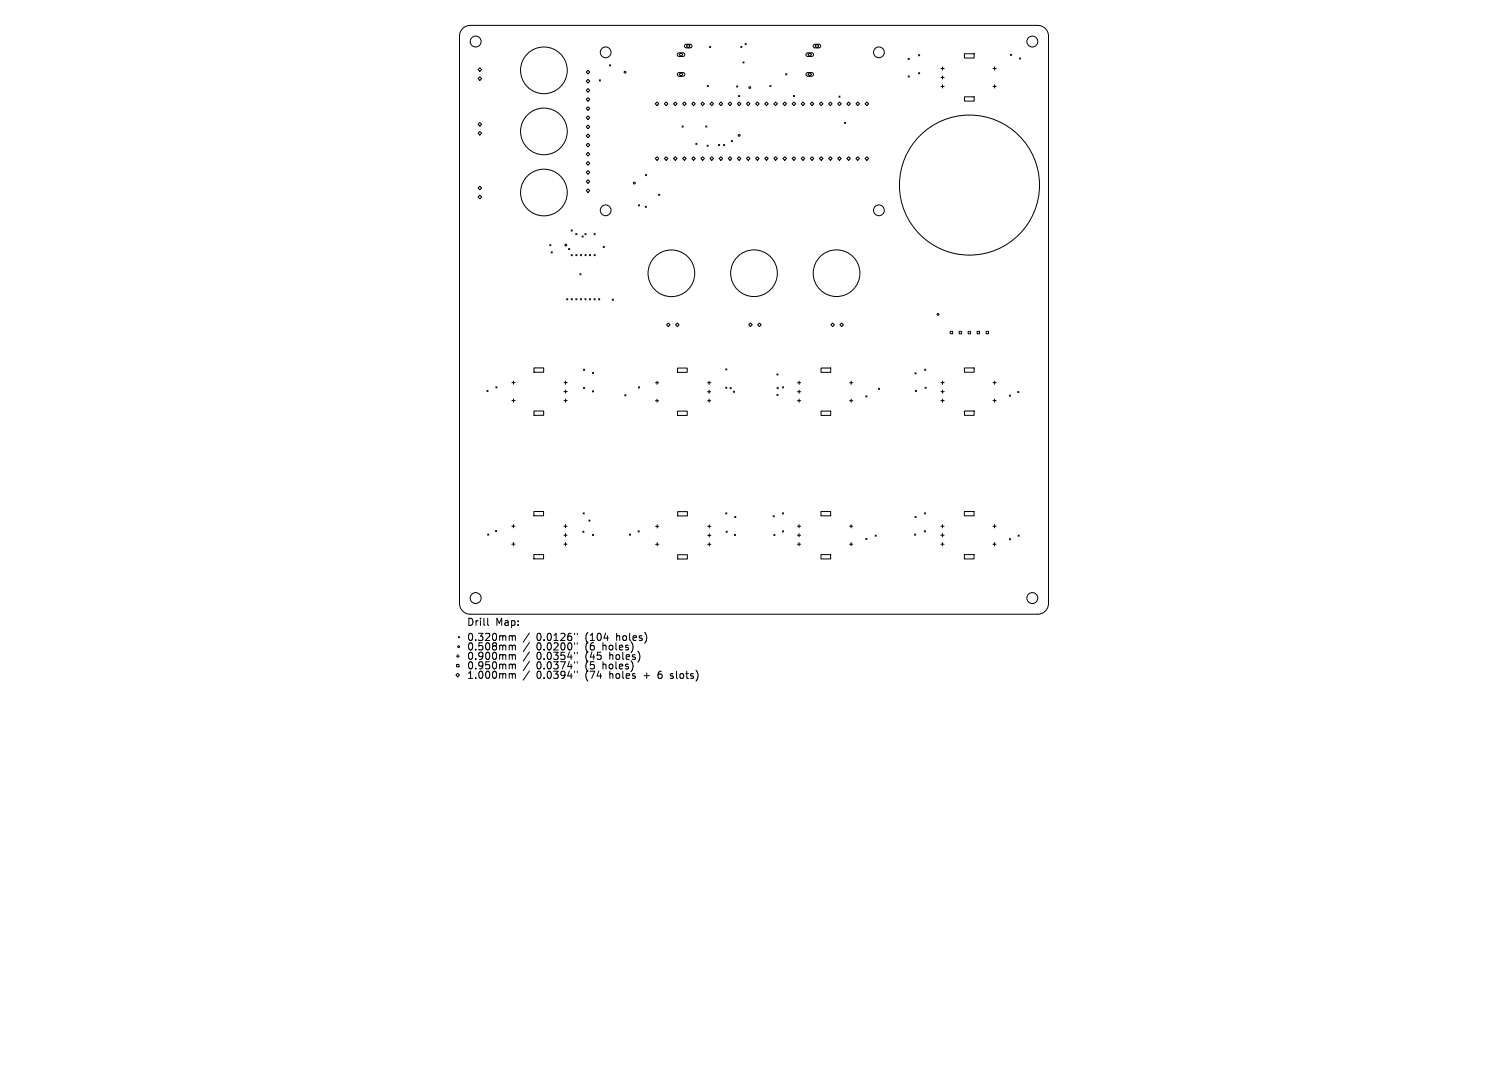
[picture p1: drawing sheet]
<svg xmlns="http://www.w3.org/2000/svg" width="297mm" height="210mm" viewBox="0 0 297 210" stroke-linecap="round" stroke-linejoin="round" font-family="sans-serif">
<defs><g id="words">
<g font-size="2">
<text x="91.9" y="123.5">Drill</text>
<text x="97.6" y="123.5">Map:</text>
<text x="91.9" y="126.5">0.320mm</text>
<text x="91.9" y="128.3">0.508mm</text>
<text x="91.9" y="130.2">0.900mm</text>
<text x="105.7" y="126.5">0.0126&quot;</text>
<text x="105.7" y="128.3">0.0200&quot;</text>
<text x="105.7" y="130.2">0.0354&quot;</text>
<text x="115.4" y="126.5">(104</text>
<text x="115.4" y="128.3">(6</text>
<text x="115.4" y="130.2">(45</text>
<text x="118.9" y="128.3">holes)</text>
<text x="120.2" y="130.2">holes)</text>
<text x="121.6" y="126.5">holes)</text>
<text x="91.9" y="132.1">0.950mm</text>
<text x="91.9" y="133.9">1.000mm</text>
<text x="105.7" y="132.1">0.0374&quot;</text>
<text x="105.7" y="133.9">0.0394&quot;</text>
<text x="115.4" y="132.1">(5</text>
<text x="115.4" y="133.9">(74</text>
<text x="118.9" y="132.1">holes)</text>
<text x="120.2" y="133.9">holes</text>
<text x="127.1" y="133.9">+</text>
<text x="130.1" y="133.9">6</text>
<text x="132.6" y="133.9">slots)</text>
</g>
</g></defs>
<g fill="none" stroke="#000" stroke-width=".2">
<path d="M91.1 5.6l.8-.5 .7-.1h111.8a2.12 2.12 0 0 1 2.1 2.1v111.8a2.12 2.12 0 0 1-2.1 2.1h-111.8a2.12 2.12 0 0 1-2.1-2.1v-111.8l.1-.7zM94.2 13.7l.3-.3 .4 .3-.4 .4zM94.2 15.5l.3-.4 .4 .4-.4 .3zM115.5 14.2l.3-.4 .4 .4-.4 .3zM115.5 16l.3-.4 .4 .4-.4 .3zM115.5 17.8l.3-.4 .4 .4-.4 .3zM115.5 19.6l.3-.4 .4 .4-.4 .3zM118 15.7l.3 .3M118.3 15.7l-.3 .3M120 12.8l.3 .2M120.3 12.8l-.3 .2M133.5 10.5l1.1-.1 .2 .2 .1 .3-.3 .2h-.9l-.3-.2z"/>
<path d="M133.5 14.4l1.1-.1 .2 .2 .1 .2-.3 .3h-.9l-.3-.3zM133.8 10.8l.3-.4 .4 .4-.4 .3zM133.8 14.7l.3-.4 .4 .4-.4 .3zM134.9 8.8l1.1-.1 .2 .2 .1 .3-.3 .2h-.9l-.3-.2zM135.5 8.7l.4 .4-.4 .3-.3-.3zM139.3 16.8l.2 .3M139.5 16.8l-.2 .3M139.7 9.1l.3 .3M140 9.1l-.3 .3M145.1 16.9l.2 .3M145.3 16.9l-.2 .3M145.5 18.8l.2 .2"/>
<path d="M145.7 18.8l-.2 .2M145.9 9.1l.2 .3M146.1 9.1l-.2 .3M146.3 12.2l.3 .2M146.6 12.2l-.3 .2M146.8 8.6l.2 .2M147 8.6l-.2 .2M151.6 16.8l.2 .3M151.8 16.8l-.2 .3M154.7 14.5l.3 .3M155 14.5l-.3 .3M156.3 18.8l.2 .2"/>
<path d="M156.5 18.8l-.2 .2M158.8 10.5l1.2-.1 .2 .2v.3l-.3 .2h-.9l-.3-.2zM158.8 14.4l1.2-.1 .2 .2v.2l-.3 .3h-.9l-.3-.3zM159.1 10.8l.4-.4 .3 .4-.3 .3zM159.1 14.7l.4-.4 .3 .4-.3 .3zM160.3 8.8l1.1-.1 .2 .2v.3l-.3 .2h-.9l-.2-.2zM160.9 8.7l.3 .4-.3 .3-.4-.3zM165.2 18.9l.3 .2M165.5 18.9l-.3 .2M178.9 11.5l.2 .2M178.9 14.9l.2 .3M179.1 11.5l-.2 .2"/>
<path d="M179.1 14.9l-.2 .3M180.9 10.8l.2 .2M180.9 14.3l.2 .2M181.1 10.8l-.2 .2M181.1 14.3l-.2 .2M185.3 13.5h.7M185.3 15.3h.7M185.3 17h.7M185.6 13.2v.6M185.6 14.9v.7M185.6 16.7v.6M190 10.6h1.9v.8h-1.9z"/>
<path d="M190 19.1h1.9v.8h-1.9zM195.6 13.5h.6M195.6 17h.6M195.9 13.2v.6M195.9 16.7v.6M199 10.7l.2 .2M199.2 10.7l-.2 .2M200.8 11.4l.2 .2M201 11.4l-.2 .2M94.2 24.5l.3-.4 .4 .4-.4 .3zM94.2 26.3l.3-.4 .4 .4-.4 .3zM94.2 37l.3-.3 .4 .3-.4 .4z"/>
<path d="M94.2 38.8l.3-.4 .4 .4-.4 .4zM115.5 21.4l.3-.4 .4 .4-.4 .3zM115.5 23.2l.3-.4 .4 .4-.4 .3zM115.5 25l.3-.4 .4 .4-.4 .3zM115.5 26.8l.3-.4 .4 .4-.4 .3zM115.5 28.6l.3-.4 .4 .4-.4 .3zM115.5 30.4l.3-.4 .4 .4-.4 .3zM115.5 32.2l.3-.4 .4 .4-.4 .3zM115.5 34l.3-.4 .4 .4-.4 .3zM115.5 35.8l.3-.4 .4 .4-.4 .3zM115.5 37.6l.3-.4 .4 .4-.4 .3zM127.1 34.4l.2 .2"/>
<path d="M127.3 34.4l-.2 .2M129 20.5l.4-.4 .4 .4-.4 .3zM129 31.2l.4-.3 .4 .3-.4 .4zM129.7 38.3l.2 .2M129.9 38.3l-.2 .2M130.8 20.5l.4-.4 .4 .4-.4 .3zM130.8 31.2l.4-.3 .4 .3-.4 .4zM132.6 31.2l.4-.3 .3 .3-.3 .4zM133 20.1l.3 .4-.3 .3-.4-.3zM134.3 24.8l.3 .2M134.4 31.2l.4-.3 .3 .3-.3 .4zM134.6 24.8l-.3 .2"/>
<path d="M134.8 20.1l.3 .4-.3 .3-.4-.3zM136.2 31.2l.4-.3 .3 .3-.3 .4zM136.6 20.1l.3 .4-.3 .3-.4-.3zM137 28.2l.3 .3M137.3 28.2l-.3 .3M138 20.5l.4-.4 .3 .4-.3 .3zM138 31.2l.4-.3 .3 .3-.3 .4zM139 24.8l.2 .2M139.2 24.8l-.2 .2M139.3 28.6l.2 .2M139.5 28.6l-.2 .2M139.8 20.5l.4-.4 .3 .4-.3 .3z"/>
<path d="M139.8 31.2l.4-.3 .3 .3-.3 .4zM141.5 28.5l.2 .2M141.6 31.2l.4-.3 .3 .3-.3 .4zM141.7 28.5l-.2 .2M142 20.1l.3 .4-.3 .3-.4-.3zM142.5 28.5l.2 .2M142.7 28.5l-.2 .2M143.4 31.2l.4-.3 .3 .3-.3 .4zM143.8 20.1l.3 .4-.3 .3-.4-.3zM144 27.7l.3 .2M144.3 27.7l-.3 .2M145.2 31.2l.4-.3 .3 .3-.3 .4z"/>
<path d="M145.6 20.1l.3 .4-.3 .3-.4-.3zM147 20.5l.4-.4 .3 .4-.3 .3zM147 31.2l.4-.3 .3 .3-.3 .4zM148.8 20.5l.4-.4 .3 .4-.3 .3zM148.8 31.2l.4-.3 .3 .3-.3 .4zM150.6 20.5l.4-.4 .3 .4-.3 .3zM150.6 31.2l.4-.3 .3 .3-.3 .4zM152.4 31.2l.4-.3 .3 .3-.3 .4zM152.8 20.1l.3 .4-.3 .3-.4-.3zM154.2 31.2l.4-.3 .3 .3-.3 .4zM154.6 20.1l.3 .4-.3 .3-.4-.3zM156 31.2l.4-.3 .3 .3-.3 .4z"/>
<path d="M156.4 20.1l.3 .4-.3 .3-.4-.3zM157.8 20.5l.3-.4 .4 .4-.4 .3zM157.8 31.2l.3-.3 .4 .3-.4 .4zM159.6 20.5l.3-.4 .4 .4-.4 .3zM159.6 31.2l.3-.3 .4 .3-.4 .4zM161.4 31.2l.3-.3 .4 .3-.4 .4zM161.7 20.1l.4 .4-.4 .3-.3-.3zM163.2 31.2l.3-.3 .4 .3-.4 .4zM163.5 20.1l.4 .4-.4 .3-.3-.3zM165 31.2l.3-.3 .4 .3-.4 .4zM165.3 20.1l.4 .4-.4 .3-.3-.3zM166.3 24.1l.2 .2"/>
<path d="M166.5 24.1l-.2 .2M166.8 20.5l.3-.4 .4 .4-.4 .3zM166.8 31.2l.3-.3 .4 .3-.4 .4zM168.9 20.1l.4 .4-.4 .3-.3-.3zM168.9 30.9l.4 .3-.4 .4-.3-.4zM170.4 20.5l.3-.4 .4 .4-.4 .3zM170.4 31.2l.3-.3 .4 .3-.4 .4zM108.3 48.2l.2 .2M108.5 48.2l-.2 .2M108.6 49.6l.2 .2M108.8 49.6l-.2 .2M111.6 58.8l.2 .3"/>
<path d="M111.8 58.8l-.2 .3M112 49l.2 .2M112.2 49l-.2 .2M112.5 50.2l.2 .2M112.5 45.3l.2 .2M112.5 58.8l.2 .3M112.7 50.2l-.2 .2M112.7 45.3l-.2 .2M112.7 58.8l-.2 .3M113.4 46l.2 .2M113.4 58.8l.2 .3M113.4 50.2l.2 .2"/>
<path d="M113.6 46l-.2 .2M113.6 58.8l-.2 .3M113.6 50.2l-.2 .2M114.2 53.9l.2 .2M114.3 58.8l.2 .3M114.3 50.2l.2 .2M114.4 53.9l-.2 .2M114.5 58.8l-.2 .3M114.5 50.2l-.2 .2M114.6 46.5l.3 .2M114.9 46.5l-.3 .2M115.2 58.8l.2 .3"/>
<path d="M115.2 46l.2 .2M115.2 50.1l.2 .3M115.4 58.8l-.2 .3M115.4 46l-.2 .2M115.4 50.1l-.2 .3M116.1 58.8l.2 .3M116.1 50.1l.2 .3M116.3 58.8l-.2 .3M116.3 50.1l-.2 .3M117 46l.2 .2M117 58.8l.2 .3M117 50.2l.2 .2"/>
<path d="M117.2 46l-.2 .2M117.2 58.8l-.2 .3M117.2 50.2l-.2 .2M117.9 58.8l.2 .3M118.1 58.8l-.2 .3M118.8 48.5l.2 .3M119 48.5l-.2 .3M120.6 58.9l.2 .3M120.8 58.9l-.2 .3M125.7 40.3l.3 .3M126 40.3l-.3 .3M127.1 40.6l.2 .3"/>
<path d="M127.3 40.6l-.2 .3M95.9 76.9l.2 .2M96.1 76.9l-.2 .2M97.7 76.2l.2 .2M97.9 76.2l-.2 .2M100.8 75.4h.7M100.8 78.9h.7M101.1 75.1v.6M101.1 78.6v.6M105.2 72.5h1.9v.8h-1.9zM111.1 75.4h.6M111.1 78.9h.6"/>
<path d="M111.1 77.1h.6M111.4 75.1v.6M111.4 76.8v.7M111.4 78.6v.6M114.9 72.7l.2 .3M114.9 76.3l.2 .3M115.1 72.7l-.2 .3M115.1 76.3l-.2 .3M116.7 73.4l.2 .2M116.7 77l.2 .2M116.9 73.4l-.2 .2M116.9 77l-.2 .2"/>
<path d="M123.1 77.8l.2 .2M123.3 77.8l-.2 .2M125.7 76.2l.3 .2M126 76.2l-.3 .2M129.1 78.9h.6M129.1 75.4h.6M129.4 75.1v.6M129.4 78.6v.7M131.6 63.6l.4 .4-.4 .3-.3-.3zM133.4 63.6l.3 .4-.3 .3-.4-.3zM133.4 72.5h2v.9h-2zM139.3 78.9h.7"/>
<path d="M139.3 77.2h.7M139.3 75.4h.7M139.7 75.1v.6M139.7 76.9v.6M139.7 78.6v.7M142.9 72.7l.3 .2M142.9 76.3l.3 .2M143.2 72.7l-.3 .2M143.2 76.3l-.3 .2M143.8 76.4l.2 .2M144 76.4l-.2 .2M144.5 77.1l.2 .2"/>
<path d="M144.7 77.1l-.2 .2M147.4 64l.4-.4 .4 .4-.4 .3zM149.6 63.6l.3 .4-.3 .3-.4-.3zM153 73.7l.2 .2M153 77.7l.2 .2M153 76.3l.3 .3M153.2 73.7l-.2 .2M153.2 77.7l-.2 .2M153.3 76.3l-.3 .3M154.1 76.2l.2 .2M154.3 76.2l-.2 .2M157.1 75.4h.6"/>
<path d="M157.1 78.9h.6M157.1 77.2h.6M157.4 75.1v.6M157.4 76.9v.6M157.4 78.6v.7M161.7 72.5h1.9v.9h-1.9zM163.6 64l.4-.4 .3 .4-.3 .3zM165.4 64l.4-.4 .3 .4-.3 .3zM167.3 75.4h.7M167.3 78.9h.7M167.6 75.1v.6M167.6 78.6v.7"/>
<path d="M170.5 78l.2 .2M170.7 78l-.2 .2M173 76.5l.2 .2M173.2 76.5l-.2 .2M180.2 73.4l.2 .3M180.3 76.9l.2 .2M180.4 73.4l-.2 .3M180.5 76.9l-.2 .2M182.1 72.7l.2 .3M182.2 76.3l.2 .2M182.3 72.7l-.2 .3M182.4 76.3l-.2 .2"/>
<path d="M185.3 75.4h.7M185.3 78.9h.7M185.3 77.2h.7M185.6 75.1v.6M185.6 76.8v.7M185.6 78.6v.6M187.1 65.3h.5v.5h-.5zM188.9 65.3h.5v.5h-.5zM190 72.5h1.9v.8h-1.9zM190.7 65.3h.5v.5h-.5zM192.4 65.3h.5v.5h-.5zM194.2 65.3h.5v.5h-.5z"/>
<path d="M195.6 75.4h.6M195.6 78.9h.6M195.9 75.1v.6M195.9 78.6v.6M198.8 77.8l.2 .3M199 77.8l-.2 .3M200.4 77.1l.3 .2M200.7 77.1l-.3 .2M105.2 81h1.9v.8h-1.9zM133.4 81h2v.8h-2zM161.7 81h1.9v.8h-1.9zM190 81h1.9v.8h-1.9z"/>
<path d="M96 105.2l.3 .2M96.3 105.2l-.3 .2M97.6 104.5l.2 .2M97.8 104.5l-.2 .2M100.8 103.7h.6M100.8 107.2h.6M101.1 103.3v.7M101.1 106.9v.6M105.1 100.8h2v.8h-2zM105.1 109.3h2v.8h-2zM111.1 103.7h.6M111.1 107.2h.6"/>
<path d="M111.1 105.4h.6M111.4 103.3v.7M111.4 105.1v.7M111.4 106.9v.6M114.8 104.6l.2 .3M114.8 101l.3 .3M115 104.6l-.2 .3M115.1 101l-.3 .3M116 102.4l.2 .3M116.2 102.4l-.2 .3M116.7 105.3l.2 .2M116.9 105.3l-.2 .2"/>
<path d="M124 105.2l.2 .2M124.2 105.2l-.2 .2M125.7 104.6l.2 .2M125.9 104.6l-.2 .2M129.1 103.7h.7M129.1 107.2h.7M129.4 103.4v.6M129.4 106.9v.7M133.5 100.8h1.9v.8h-1.9zM133.5 109.3h1.9v.8h-1.9zM139.4 103.7h.6M139.4 107.2h.6"/>
<path d="M139.4 105.5h.6M139.7 103.4v.6M139.7 105.1v.7M139.7 106.9v.7M142.9 101l.3 .3M143 104.6l.2 .3M143.2 101l-.3 .3M143.2 104.6l-.2 .3M144.6 105.3l.3 .2M144.7 101.7l.2 .3M144.9 105.3l-.3 .2M144.9 101.7l-.2 .3"/>
<path d="M152.3 101.6l.2 .2M152.4 105.3l.2 .2M152.5 101.6l-.2 .2M152.6 105.3l-.2 .2M154.1 101l.2 .3M154.1 104.6l.2 .2M154.3 101l-.2 .3M154.3 104.6l-.2 .2M157.1 107.2h.6M157.1 105.4h.6M157.1 103.7h.6M157.4 103.4v.6"/>
<path d="M157.4 105.1v.7M157.4 106.9v.6M161.7 100.8h1.9v.8h-1.9zM161.7 109.3h1.9v.8h-1.9zM167.3 107.2h.6M167.3 103.7h.6M167.6 103.4v.6M167.6 106.9v.6M170.5 106.1l.2 .2M170.7 106.1l-.2 .2M172.4 105.4l.2 .2M172.6 105.4l-.2 .2"/>
<path d="M180.1 105.2l.3 .2M180.2 101.7l.2 .3M180.4 105.2l-.3 .2M180.4 101.7l-.2 .3M182 101l.3 .3M182 104.6l.3 .2M182.3 101l-.3 .3M182.3 104.6l-.3 .2M185.3 107.2h.6M185.3 105.4h.6M185.3 103.7h.6M185.6 103.4v.6"/>
<path d="M185.6 105.1v.7M185.6 106.9v.6M189.9 100.8h1.9v.8h-1.9zM189.9 109.3h1.9v.8h-1.9zM195.6 107.2h.6M195.6 103.7h.6M195.9 103.4v.6M195.9 106.9v.6M198.8 106.1l.2 .3M199 106.1l-.2 .3M200.5 105.4l.2 .2M200.7 105.4l-.2 .2"/>
<path d="M89.8 133l.3-.4 .4 .4-.4 .4zM89.9 129.3h.6M89.9 130.9h.5v.5h-.5zM90.2 128.9v.7M90.3 125.4l.2 .2M90.5 125.4l-.2 .2M96 121.8v1.2l.3 .2M100.5 125.2l.4 .2M100.5 127.1l.4 .2M100.5 129l.4 .2M100.5 130.8l.4 .2M100.5 132.7l.4 .2"/>
<path d="M100.9 125.4l.2-.2 .3 .1 .1 .9M100.9 125.4v.8M100.9 127.3v.7M100.9 129.2v.7M100.9 131v.8M100.9 132.9v.7M100.9 127.3l.2-.2 .3 .1 .1 .8M100.9 129.2l.2-.2h.3l.1 .9M100.9 131l.2-.2 .3 .1 .1 .9M100.9 132.9l.2-.2 .3 .1 .1 .8M104.3 124.7l-1.2 1.8M104.3 126.6l-1.2 1.8"/>
<path d="M104.3 128.4l-1.2 1.8M104.3 130.3l-1.2 1.8M104.3 132.2l-1.2 1.8M113.2 124.8v.2M113.2 126.6v.3M113.2 128.5v.3M113.2 130.4v.2M113.2 132.2v.3M113.7 124.8v.2M113.7 126.6v.3M113.7 128.5v.3M113.7 130.4v.2"/>
<path d="M113.7 132.2v.3M132 133.6h.2M132.1 132.8v.3"/>
<circle cx="93.7" cy="8.2" r="1.08"/>
<circle cx="107.1" cy="13.9" r="4.6"/>
<circle cx="119.3" cy="10.3" r="1.06"/>
<circle cx="123.1" cy="14.2" r=".18"/>
<circle cx="147.7" cy="17.2" r=".18"/>
<circle cx="173.1" cy="10.3" r="1.06"/>
<circle cx="203.3" cy="8.2" r="1.08"/>
<circle cx="107.1" cy="37.9" r="4.6"/>
<circle cx="107.1" cy="25.9" r="4.6"/>
<circle cx="124.9" cy="36.1" r=".18"/>
<circle cx="145.6" cy="26.7" r=".18"/>
<circle cx="190.9" cy="36.5" r="13.8"/>
<circle cx="111.4" cy="48.3" r=".18"/>
<circle cx="119.3" cy="41.4" r="1.06"/>
<circle cx="132.2" cy="53.8" r="4.6"/>
<circle cx="148.5" cy="53.8" r="4.6"/>
<circle cx="164.8" cy="53.8" r="4.6"/>
<circle cx="173.1" cy="41.4" r="1.06"/>
<circle cx="184.7" cy="61.9" r=".18"/>
<circle cx="93.7" cy="117.8" r="1.08"/>
<circle cx="203.3" cy="117.8" r="1.08"/>
<circle cx="90.3" cy="127.4" r=".18"/>
</g>
<use href="#words"/>
</svg>
